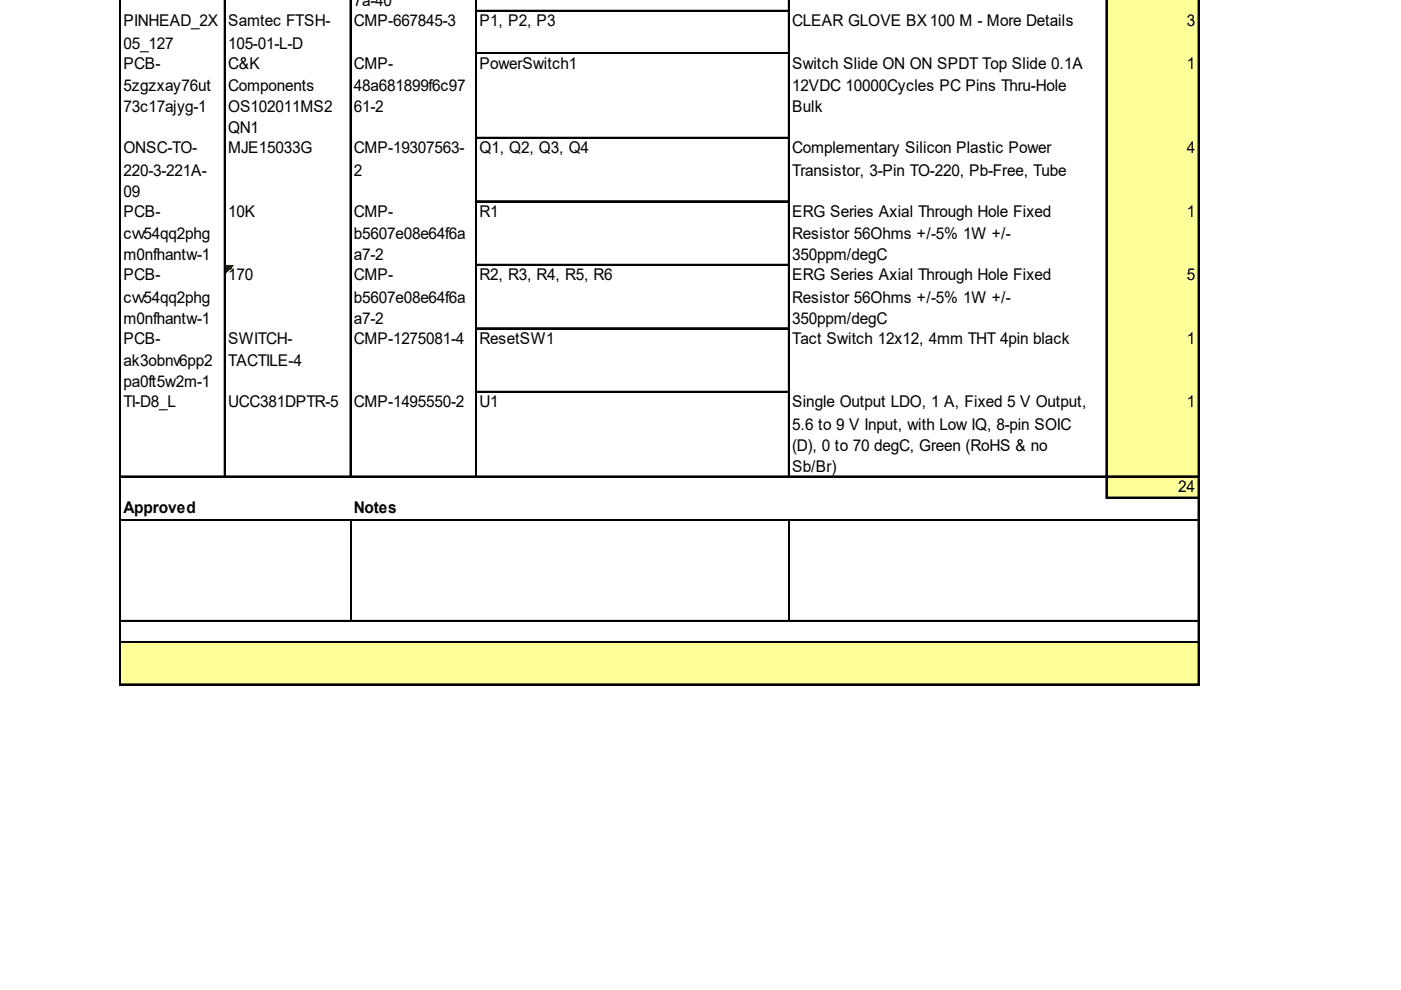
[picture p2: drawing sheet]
<svg xmlns="http://www.w3.org/2000/svg" width="297mm" height="210mm" viewBox="0 0 297 210" stroke-linecap="round" stroke-linejoin="round" font-family="sans-serif">
<defs><g id="words">
<g font-size="3.4">
<text x="26.2" y="5.6">PINHEAD_2X</text>
<text x="48.4" y="5.6">Samtec FTSH-</text>
<text x="75" y="1.3">7a-40</text>
<text x="75" y="5.6">CMP-667845-3</text>
<text x="101.7" y="5.6">P1, P2, P3</text>
<text x="168" y="5.6">CLEAR GLOVE BX 100 M - More Details</text>
<text x="251.7" y="5.6">3</text>
<text x="26.2" y="10.3">05_127</text>
<text x="48.4" y="10.3">105-01-L-D</text>
<text x="26.2" y="14.5">PCB-</text>
<text x="48.4" y="14.5">C&amp;K</text>
<text x="75" y="14.5">CMP-</text>
<text x="101.7" y="14.5">PowerSwitch1</text>
<text x="168" y="14.5">Switch Slide ON ON SPDT Top Slide 0.1A</text>
<text x="251.7" y="14.5">1</text>
<text x="26.2" y="19.3">5zgzxay76ut</text>
<text x="26.2" y="23.8">73c17ajyg-1</text>
<text x="48.4" y="19.3">Components</text>
<text x="48.4" y="23.8">OS102011MS2</text>
<text x="75" y="19.3">48a681899f6c97</text>
<text x="75" y="23.8">61-2</text>
<text x="168" y="19.3">12VDC 10000Cycles PC Pins Thru-Hole</text>
<text x="168" y="23.8">Bulk</text>
<text x="48.4" y="28.3">QN1</text>
<text x="26.2" y="32.5">ONSC-TO-</text>
<text x="48.4" y="32.5">MJE15033G</text>
<text x="75" y="32.5">CMP-19307563-</text>
<text x="101.7" y="32.5">Q1, Q2, Q3, Q4</text>
<text x="168" y="32.5">Complementary Silicon Plastic Power</text>
<text x="251.7" y="32.5">4</text>
<text x="26.2" y="37.3">220-3-221A-</text>
<text x="26.2" y="41.7">09</text>
<text x="75" y="37.3">2</text>
<text x="168" y="37.3">Transistor, 3-Pin TO-220, Pb-Free, Tube</text>
<text x="26.2" y="46">PCB-</text>
<text x="48.4" y="46">10K</text>
<text x="75" y="46">CMP-</text>
<text x="101.7" y="46">R1</text>
<text x="168" y="46">ERG Series Axial Through Hole Fixed</text>
<text x="251.7" y="46">1</text>
<text x="26.2" y="50.7">cvv54qq2phg</text>
<text x="75" y="50.7">b5607e08e64f6a</text>
<text x="168" y="50.7">Resistor 56Ohms +/-5% 1W +/-</text>
<text x="26.2" y="55.2">m0nfhantw-1</text>
<text x="26.2" y="59.4">PCB-</text>
<text x="48.4" y="59.4">170</text>
<text x="75" y="55.2">a7-2</text>
<text x="75" y="59.4">CMP-</text>
<text x="101.7" y="59.4">R2, R3, R4, R5, R6</text>
<text x="168" y="55.2">350ppm/degC</text>
<text x="168" y="59.4">ERG Series Axial Through Hole Fixed</text>
<text x="251.7" y="59.4">5</text>
<text x="26.2" y="64.2">cvv54qq2phg</text>
<text x="75" y="64.2">b5607e08e64f6a</text>
<text x="168" y="64.2">Resistor 56Ohms +/-5% 1W +/-</text>
<text x="26.2" y="68.7">m0nfhantw-1</text>
<text x="75" y="68.7">a7-2</text>
<text x="168" y="68.7">350ppm/degC</text>
<text x="26.2" y="72.9">PCB-</text>
<text x="26.2" y="77.6">ak3obnv6pp2</text>
<text x="48.4" y="72.9">SWITCH-</text>
<text x="48.4" y="77.6">TACTILE-4</text>
<text x="75" y="72.9">CMP-1275081-4</text>
<text x="101.7" y="72.9">ResetSW1</text>
<text x="168" y="72.9">Tact Switch 12x12, 4mm THT 4pin black</text>
<text x="251.7" y="72.9">1</text>
<text x="26.2" y="82.1">pa0ft5w2m-1</text>
<text x="26.2" y="86.4">TI-D8_L</text>
<text x="48.4" y="86.4">UCC381DPTR-5</text>
<text x="75" y="86.4">CMP-1495550-2</text>
<text x="101.7" y="86.4">U1</text>
<text x="168" y="86.4">Single Output LDO, 1 A, Fixed 5 V Output,</text>
<text x="251.7" y="86.4">1</text>
<text x="168" y="91.1">5.6 to 9 V Input, with Low IQ, 8-pin SOIC</text>
<text x="168" y="95.6">(D), 0 to 70 degC, Green (RoHS &amp; no</text>
<text x="168" y="100.1">Sb/Br)</text>
<text x="249.8" y="104.3">24</text>
<text x="26.2" y="108.8">Approved</text>
<text x="75" y="108.8">Notes</text>
</g>
</g></defs>
<g fill="#ff9">
<path d="M234.5 -.1h19.8v2.6h-19.8z"/>
<path d="M234.5 2.2h19.8v9.2h-19.8z"/>
<path d="M234.5 11.2h19.8v18.2h-19.8z"/>
<path d="M234.5 29.1h19.8v13.8h-19.8z"/>
<path d="M234.5 42.6h19.8v13.7h-19.8z"/>
<path d="M234.5 56.1h19.8v13.7h-19.8z"/>
</g>
<path d="M47.8 56.3h1.6" fill="none" stroke="#008000" stroke-width=".27"/>
<path d="M47.8 56.3h1.6v.3h-1.6z" fill="#008000"/>
<path d="M47.8 56.6h1.3" fill="none" stroke="#008000" stroke-width=".27"/>
<path d="M47.8 56.6h1.3v.3h-1.3z" fill="#008000"/>
<path d="M47.8 56.9h1.1" fill="none" stroke="#008000" stroke-width=".27"/>
<path d="M47.8 56.9h1.1v.2h-1.1z" fill="#008000"/>
<path d="M47.8 57.1h.8" fill="none" stroke="#008000" stroke-width=".27"/>
<path d="M47.8 57.1h.8v.3h-.8z" fill="#008000"/>
<path d="M47.8 57.4h.6" fill="none" stroke="#008000" stroke-width=".27"/>
<path d="M47.8 57.4h.6v.2h-.6z" fill="#008000"/>
<path d="M47.8 57.6h.3" fill="none" stroke="#008000" stroke-width=".27"/>
<path d="M47.8 57.6h.3v.3h-.3z" fill="#008000"/>
<g fill="#ff9">
<path d="M234.5 69.5h19.8v36.2h-19.8z"/>
<path d="M25.6 136.1h228.7v9.2h-228.7z"/>
</g>
<g fill="none" stroke="#000" stroke-width=".27">
<path d="M25.4 -.1v145.4M47.6 0v101.2M74.2 0v101.2M100.9 0v101.2M167.2 0v101.2M234.5 0v105.7M254 0v145.3M101.2 2.2h66M101.2 11.2h66M101.2 29.1h66M101.2 42.6h66M101.2 56.1h66"/>
<path d="M101.2 69.5h66M101.2 83h66M25.6 100.9h228.7M25.6 110.2h228.7M234.8 105.4h19.5M25.6 131.6h228.7M25.6 136.1h228.7M25.6 145h228.7"/>
</g>
<g fill="none" stroke="#000" stroke-width=".26">
<path d="M25.5 -.1v145.4M47.7 -.1v101.3M74.4 -.1v101.3M101 -.1v101.3M167.3 -.1v101.3M234.6 -.1v105.8M254.2 -.1v145.4M101.2 2.3h66M101.2 11.3h66M101.2 29.3h66M101.2 42.7h66M101.2 56.2h66"/>
<path d="M101.2 69.7h66M101.2 83.1h66M25.6 101.1h228.7M25.6 110.3h228.7M74.4 110.4v21.2M167.3 110.4v21.2M234.8 105.6h19.5M25.6 131.7h228.7M25.6 136.2h228.7M25.6 145.2h228.7"/>
</g>
<use href="#words"/>
</svg>
